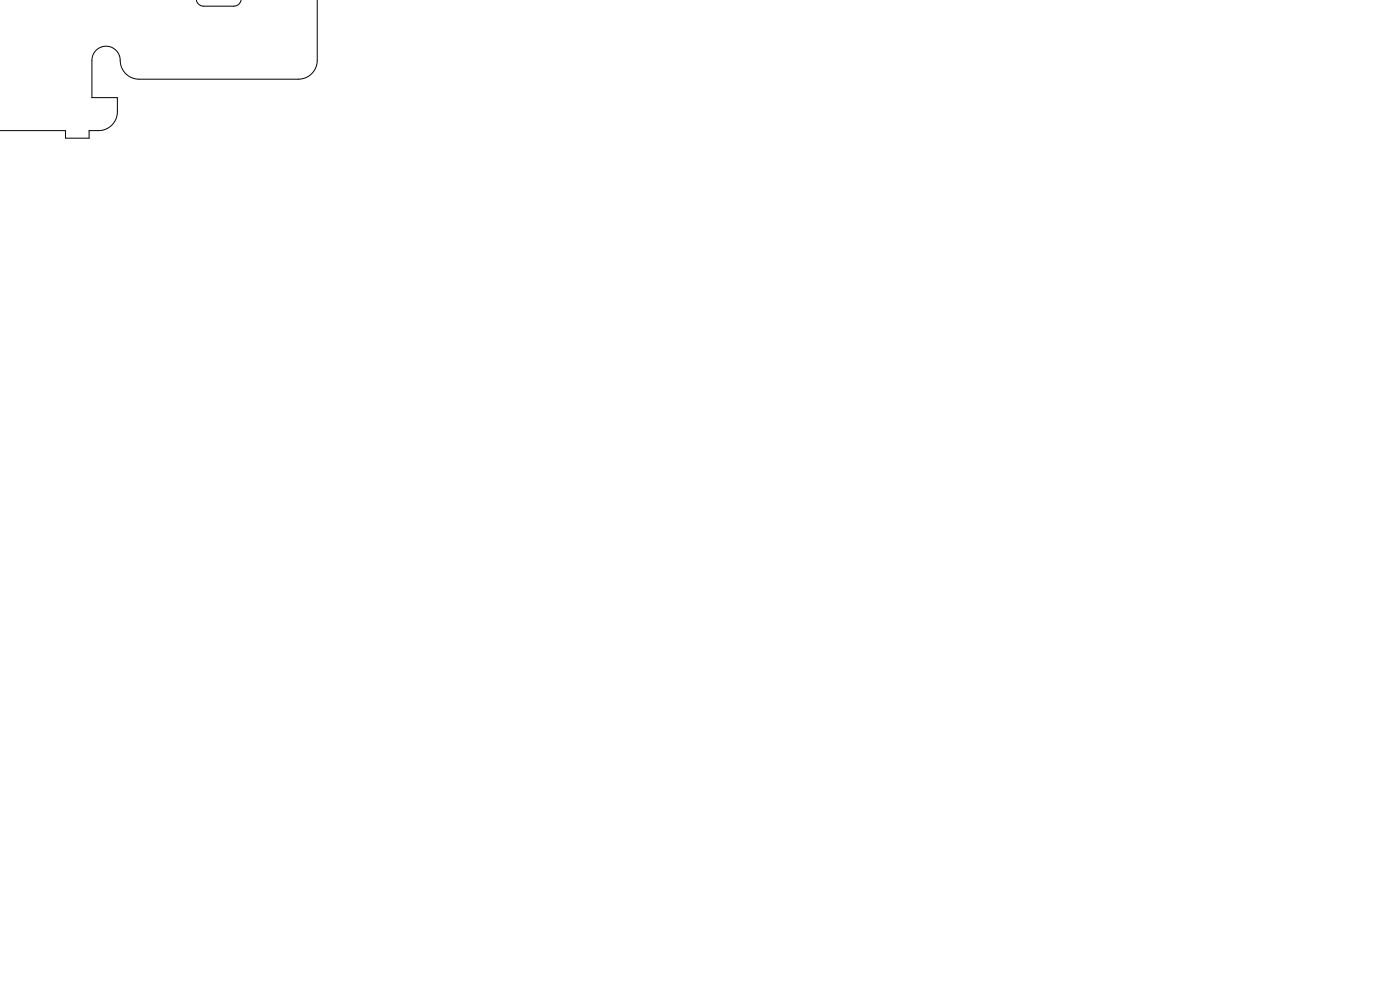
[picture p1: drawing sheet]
<svg xmlns="http://www.w3.org/2000/svg" width="297mm" height="210mm" viewBox="0 0 297 210" stroke-linecap="round" stroke-linejoin="round" font-family="sans-serif">
<path d="M41.6 -.1a1.58 1.58 0 0 0 1.6 1.4h6.4a1.58 1.58 0 0 0 1.6-1.4M67.3 -.1v12.9a4 4 0 0 1-4 4h-33.8a4.1 4.1 0 0 1-4-4.5 3 3 0 0 0-3.3-2.5 3 3 0 0 0-2.7 3v7.9h5.4v3a4 4 0 0 1-4 4h-2v1.6h-5v-1.6h-14" fill="none" stroke="#000" stroke-width=".21"/>
</svg>
